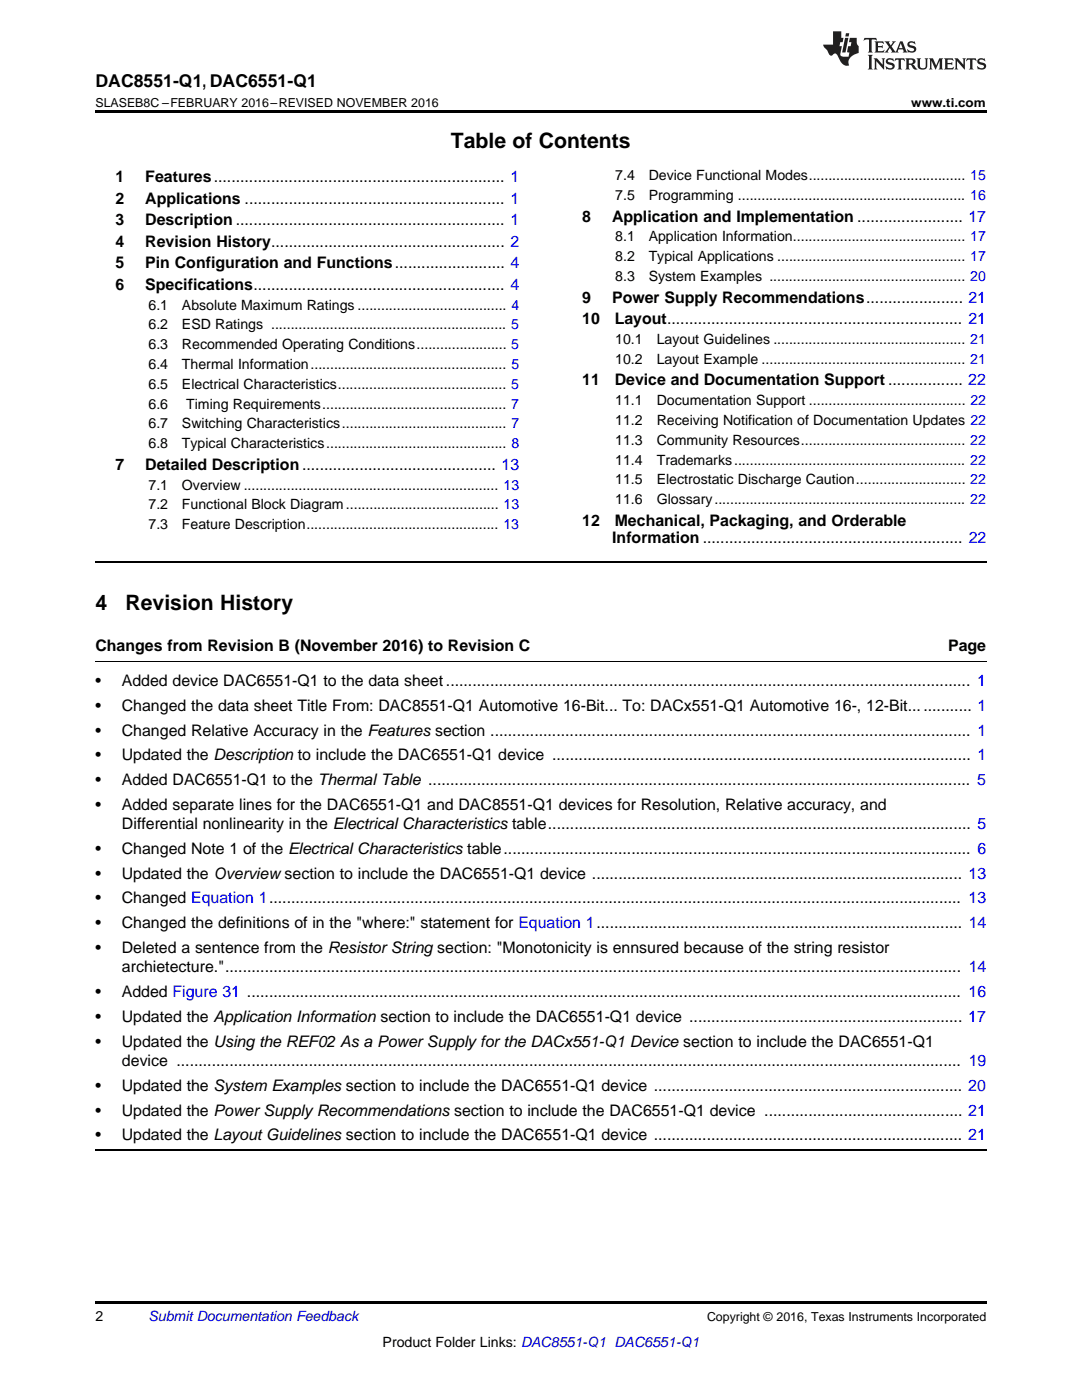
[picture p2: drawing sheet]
<svg xmlns="http://www.w3.org/2000/svg" width="216mm" height="279mm" viewBox="0 0 216 279" stroke-linecap="round" stroke-linejoin="round" font-family="sans-serif">
<defs><g id="words">
<g font-size="4.2">
<text x="90" y="29.6">Table of Contents</text>
<text x="19" y="121.7">4</text>
<text x="25" y="121.7">Revision History</text>
</g>
<text font-size="3.5" x="19" y="17.3">DAC8551-Q1, DAC6551-Q1</text>
<g font-size="3.2">
<text x="23" y="36.3">1</text>
<text x="23" y="40.6">2</text>
<text x="29" y="36.3">Features.................................................................. 1</text>
<text x="29" y="40.6">Applications ........................................................... 1</text>
<text x="23" y="44.9">3</text>
<text x="29" y="44.9">Description ............................................................. 1</text>
<text x="116.2" y="44.2">8</text>
<text x="122.1" y="44.2">Application and Implementation ........................ 17</text>
<text x="23" y="49.2">4</text>
<text x="23" y="53.6">5</text>
<text x="29" y="49.2">Revision History..................................................... 2</text>
<text x="29" y="53.6">Pin Configuration and Functions......................... 4</text>
<text x="23" y="57.9">6</text>
<text x="29" y="57.9">Specifications......................................................... 4</text>
<text x="116.2" y="60.4">9</text>
<text x="116.2" y="64.7">10</text>
<text x="122.1" y="60.4">Power Supply Recommendations...................... 21</text>
<text x="122.7" y="64.7">Layout................................................................... 21</text>
<text x="116.2" y="76.9">11</text>
<text x="122.7" y="76.9">Device and Documentation Support ................. 22</text>
<text x="23" y="93.8">7</text>
<text x="29" y="93.8">Detailed Description............................................ 13</text>
<text x="116.2" y="104.9">12</text>
<text x="122.7" y="104.9">Mechanical, Packaging, and Orderable</text>
<text x="122.2" y="108.4">Information ........................................................... 22</text>
<text x="19" y="129.9">Changes from Revision B (November 2016) to Revision C</text>
<text x="189.2" y="129.9">Page</text>
<text x="19" y="136.9">•</text>
<text x="24.3" y="136.9">Added device DAC6551-Q1 to the data sheet ....................................................................................................................... 1</text>
<text x="19" y="141.9">•</text>
<text x="24.3" y="141.9">Changed the data sheet Title From: DAC8551-Q1 Automotive 16-Bit... To: DACx551-Q1 Automotive 16-, 12-Bit.............. 1</text>
<text x="19" y="146.8">•</text>
<text x="24.3" y="146.8">Changed Relative Accuracy in the Features section ............................................................................................................. 1</text>
<text x="19" y="151.7">•</text>
<text x="24.3" y="151.7">Updated the Description to include the DAC6551-Q1 device ............................................................................................... 1</text>
<text x="19" y="156.7">•</text>
<text x="19" y="161.6">•</text>
<text x="24.3" y="156.7">Added DAC6551-Q1 to the Thermal Table ........................................................................................................................... 5</text>
<text x="24.3" y="161.6">Added separate lines for the DAC6551-Q1 and DAC8551-Q1 devices for Resolution, Relative accuracy, and</text>
<text x="24.3" y="165.5">Differential nonlinearity in the Electrical Characteristics table................................................................................................ 5</text>
<text x="19" y="170.4">•</text>
<text x="24.3" y="170.4">Changed Note 1 of the Electrical Characteristics table.......................................................................................................... 6</text>
<text x="19" y="175.4">•</text>
<text x="24.3" y="175.4">Updated the Overview section to include the DAC6551-Q1 device .................................................................................... 13</text>
<text x="19" y="180.3">•</text>
<text x="19" y="185.2">•</text>
<text x="24.3" y="180.3">Changed Equation 1............................................................................................................................................................. 13</text>
<text x="24.3" y="185.2">Changed the definitions of in the &quot;where:&quot; statement for Equation 1................................................................................... 14</text>
<text x="19" y="190.2">•</text>
<text x="24.3" y="190.2">Deleted a sentence from the Resistor String section: &quot;Monotonicity is ennsured because of the string resistor</text>
<text x="24.3" y="194.1">archietecture.&quot;....................................................................................................................................................................... 14</text>
<text x="19" y="199">•</text>
<text x="19" y="203.9">•</text>
<text x="24.3" y="199">Added Figure 31 .................................................................................................................................................................. 16</text>
<text x="24.3" y="203.9">Updated the Application Information section to include the DAC6551-Q1 device .............................................................. 17</text>
<text x="19" y="208.9">•</text>
<text x="24.3" y="208.9">Updated the Using the REF02 As a Power Supply for the DACx551-Q1 Device section to include the DAC6551-Q1</text>
<text x="24.3" y="212.8">device .................................................................................................................................................................................. 19</text>
<text x="19" y="217.7">•</text>
<text x="24.3" y="217.7">Updated the System Examples section to include the DAC6551-Q1 device ...................................................................... 20</text>
<text x="19" y="222.6">•</text>
<text x="19" y="227.6">•</text>
<text x="24.3" y="222.6">Updated the Power Supply Recommendations section to include the DAC6551-Q1 device ............................................. 21</text>
<text x="24.3" y="227.6">Updated the Layout Guidelines section to include the DAC6551-Q1 device ...................................................................... 21</text>
</g>
<g font-size="2.8">
<text x="122.8" y="36">7.4</text>
<text x="129.4" y="36">Device Functional Modes........................................ 15</text>
<text x="122.8" y="39.9">7.5</text>
<text x="129.4" y="39.9">Programming .......................................................... 16</text>
<text x="122.8" y="48.2">8.1</text>
<text x="122.8" y="52.1">8.2</text>
<text x="129.4" y="48.2">Application Information............................................ 17</text>
<text x="129.4" y="52.1">Typical Applications ................................................ 17</text>
<text x="122.8" y="56.1">8.3</text>
<text x="129.4" y="56.1">System Examples .................................................. 20</text>
<text x="29.6" y="61.8">6.1</text>
<text x="29.6" y="65.8">6.2</text>
<text x="36.3" y="61.8">Absolute Maximum Ratings ...................................... 4</text>
<text x="36.3" y="65.8">ESD Ratings ............................................................ 5</text>
<text x="29.6" y="69.7">6.3</text>
<text x="36.3" y="69.7">Recommended Operating Conditions....................... 5</text>
<text x="122.8" y="68.7">10.1</text>
<text x="131" y="68.7">Layout Guidelines ................................................. 21</text>
<text x="29.6" y="73.7">6.4</text>
<text x="29.6" y="77.6">6.5</text>
<text x="36.3" y="73.7">Thermal Information.................................................. 5</text>
<text x="36.3" y="77.6">Electrical Characteristics........................................... 5</text>
<text x="122.8" y="72.6">10.2</text>
<text x="131" y="72.6">Layout Example .................................................... 21</text>
<text x="29.6" y="81.6">6.6</text>
<text x="37.2" y="81.6">Timing Requirements............................................... 7</text>
<text x="122.8" y="80.9">11.1</text>
<text x="131" y="80.9">Documentation Support ........................................ 22</text>
<text x="29.6" y="85.5">6.7</text>
<text x="29.6" y="89.5">6.8</text>
<text x="36.3" y="85.5">Switching Characteristics.......................................... 7</text>
<text x="36.3" y="89.5">Typical Characteristics.............................................. 8</text>
<text x="122.8" y="84.8">11.2</text>
<text x="122.8" y="88.8">11.3</text>
<text x="131" y="84.8">Receiving Notification of Documentation Updates 22</text>
<text x="131" y="88.8">Community Resources.......................................... 22</text>
<text x="122.8" y="92.7">11.4</text>
<text x="131" y="92.7">Trademarks........................................................... 22</text>
<text x="29.6" y="97.7">7.1</text>
<text x="29.6" y="101.7">7.2</text>
<text x="36.3" y="97.7">Overview ................................................................. 13</text>
<text x="36.3" y="101.7">Functional Block Diagram....................................... 13</text>
<text x="122.8" y="96.7">11.5</text>
<text x="122.8" y="100.6">11.6</text>
<text x="131" y="96.7">Electrostatic Discharge Caution............................ 22</text>
<text x="131" y="100.6">Glossary................................................................ 22</text>
<text x="29.6" y="105.6">7.3</text>
<text x="36.3" y="105.6">Feature Description................................................. 13</text>
<text x="19" y="263.6">2</text>
<text x="76.3" y="268.9">Product Folder Links: DAC8551-Q1 DAC6551-Q1</text>
</g>
<text font-size="2.8" fill="#0000c8" x="29.6" y="263.6">Submit Documentation Feedback</text>
<g font-size="2.5">
<text x="19" y="21.4">SLASEB8C –FEBRUARY 2016–REVISED NOVEMBER 2016</text>
<text x="181.8" y="21.4">www.ti.com</text>
<text x="141.1" y="263.6">Copyright © 2016, Texas Instruments Incorporated</text>
</g>
</g></defs>
<path d="M19 22h177.8v.5h-177.8zM19 259.7h177.8v.5h-177.8z" fill="#000"/>
<path d="M19 112.1h177.8M19 229.5h177.8" fill="none" stroke="#000" stroke-width=".35"/>
<path d="M19 131.9h177.8" fill="none" stroke="#000" stroke-width=".2"/>
<g fill="#231f20">
<path d="M172.5 7.6l-.1 .5 .4-.2h.6v.1v2.1l-.2 .4h.9l-.2-.4v-2.1l.1-.1h.5l.5 .2-.2-.5zM174.5 8.3l.2 .3v1.5l-.2 .4h1.8l.2-.6a1.04 1.04 0 0 1-1.3 .2v-.7h.6l.3 .2v-.6l-.3 .2h-.6v-.6l.8-.1 .4 .3-.2-.5zM176.5 8.3l.9 1.1-.9 1.1h.8l-.2-.2 .4-.7 .5 .7-.2 .2h1.5l-.2-.2 .2-.4h.9l.1 .4-.2 .2h1l-.3-.3-.7-1.9h-.5l-.9 2-.8-1 .9-1h-.8l.1 .3-.4 .5-.3-.6 .1-.2zM179.7 8.6l.4 1h-.7zM181.3 8.4a.63 .63 0 0 0-.2 .7 .63 .63 0 0 0 .6 .4l.6 .2 .1 .2a.75 .75 0 0 1-.7 .4 .75 .75 0 0 1-.6-.5l.1 .7 .1-.1a1.11 1.11 0 0 0 1.5-.6 1.13 1.13 0 0 0-1.2-.8l-.1-.4a1.04 1.04 0 0 1 1.2 .2l-.2-.5-.2 .1-.4-.2zM173.2 10.9l.2 .4v2.2l-.2 .4h1l-.3-.4v-2.2l.3-.4zM174.3 11.6l.3 .4v1.5l-.3 .4h.8l-.2-.4v-1.3l1.5 1.7v-1.9l.2-.4h-.7l.2 .4v.9l-1.1-1.3zM177 11.8a.62 .62 0 0 0-.2 .7 .62 .62 0 0 0 .6 .4l.6 .1 .1 .3a.76 .76 0 0 1-.7 .3 .76 .76 0 0 1-.7-.4l.2 .7 .1-.1a1.11 1.11 0 0 0 1.5-.6 1.13 1.13 0 0 0-1.2-.8l-.1-.4a1.04 1.04 0 0 1 1.2 .2l-.2-.6-.2 .1-.5-.1zM178.7 11.6l-.2 .6a.61 .61 0 0 1 .8-.3v1.6l-.2 .4h.9l-.2-.4v-1.6a.63 .63 0 0 1 .7 .3l-.1-.6zM180.6 11.6l.3 .4v1.5l-.3 .4h1l-.2-.2-.1-.8 .6 .2a.76 .76 0 0 0 1.2 .7l-1-1a.58 .58 0 0 0 .6-.5 .58 .58 0 0 0-.5-.6zM181.4 11.9h.1a.45 .45 0 0 1 .5 .1 .45 .45 0 0 1 .1 .5l-.8 .2zM182.9 11.6l.2 .2a2.17 2.17 0 0 0 .3 1.9 .99 .99 0 0 0 1.6-.6v-1.1l.2-.4h-.7l.2 .2a1.92 1.92 0 0 1-.2 1.8 .6 .6 0 0 1-.9-.5v-1.1l.2-.4zM185.4 11.6l.2 .4v1.5l-.2 .4h.7l-.2-.4v-1.4l.8 1.8 .8-1.8v1.4l-.2 .4h.9l-.2-.4v-1.5l.2-.4h-.8l-.6 1.5-.6-1.5zM188.4 11.6l.2 .4v1.5l-.2 .4h1.8l.1-.6a1.04 1.04 0 0 1-1.2 .1v-.6h.5l.4 .2v-.6l-.4 .2h-.5v-.7h.8l.3 .3-.1-.6zM190.5 11.6l.2 .4v1.5l-.2 .4h.7l-.2-.4v-1.3l1.5 1.7v-1.9l.2-.4h-.7l.2 .4v.9l-1.1-1.3zM192.9 11.6l-.1 .6a.61 .61 0 0 1 .7-.3l.1 1.6-.3 .4h1l-.3-.4 .1-1.6a.63 .63 0 0 1 .7 .3l-.1-.6zM195.2 11.8a.62 .62 0 0 0-.2 .7 .62 .62 0 0 0 .6 .4l.6 .1 .1 .3a.76 .76 0 0 1-.7 .3 .76 .76 0 0 1-.6-.4l.1 .7 .1-.1a1.11 1.11 0 0 0 1.6-.6 1.13 1.13 0 0 0-1.3-.8l-.1-.4a1.04 1.04 0 0 1 1.2 .2l-.1-.6-.2 .1-.5-.1z"/>
<path d="M166.2 6.3v2.6h-1.9v.4l.8 .9a.91 .91 0 0 0 1 .8 .56 .56 0 0 1 .5-.3 .56 .56 0 0 1 .5 .3l.4 .8a1.53 1.53 0 0 0 1.9 1.2 1.54 1.54 0 0 1 1-2.1l.9-.3v-1.4a1.52 1.52 0 0 1-.4-1.6h-1.3l-.2 .8h.5l-.2 .8h-.5l-.1 1v.2l.4 .1-.2 .8a1.93 1.93 0 0 1-1.6-.3l.3-1.8h-.5l.2-.8h.4l.2-.8h-.4v-1.3zM168.6 7.6l-.6 2.9h.7l.6-2.9zM168.8 6.6l-.1 .7h.6l.2-.7z"/>
</g>
<use href="#words"/>
</svg>
